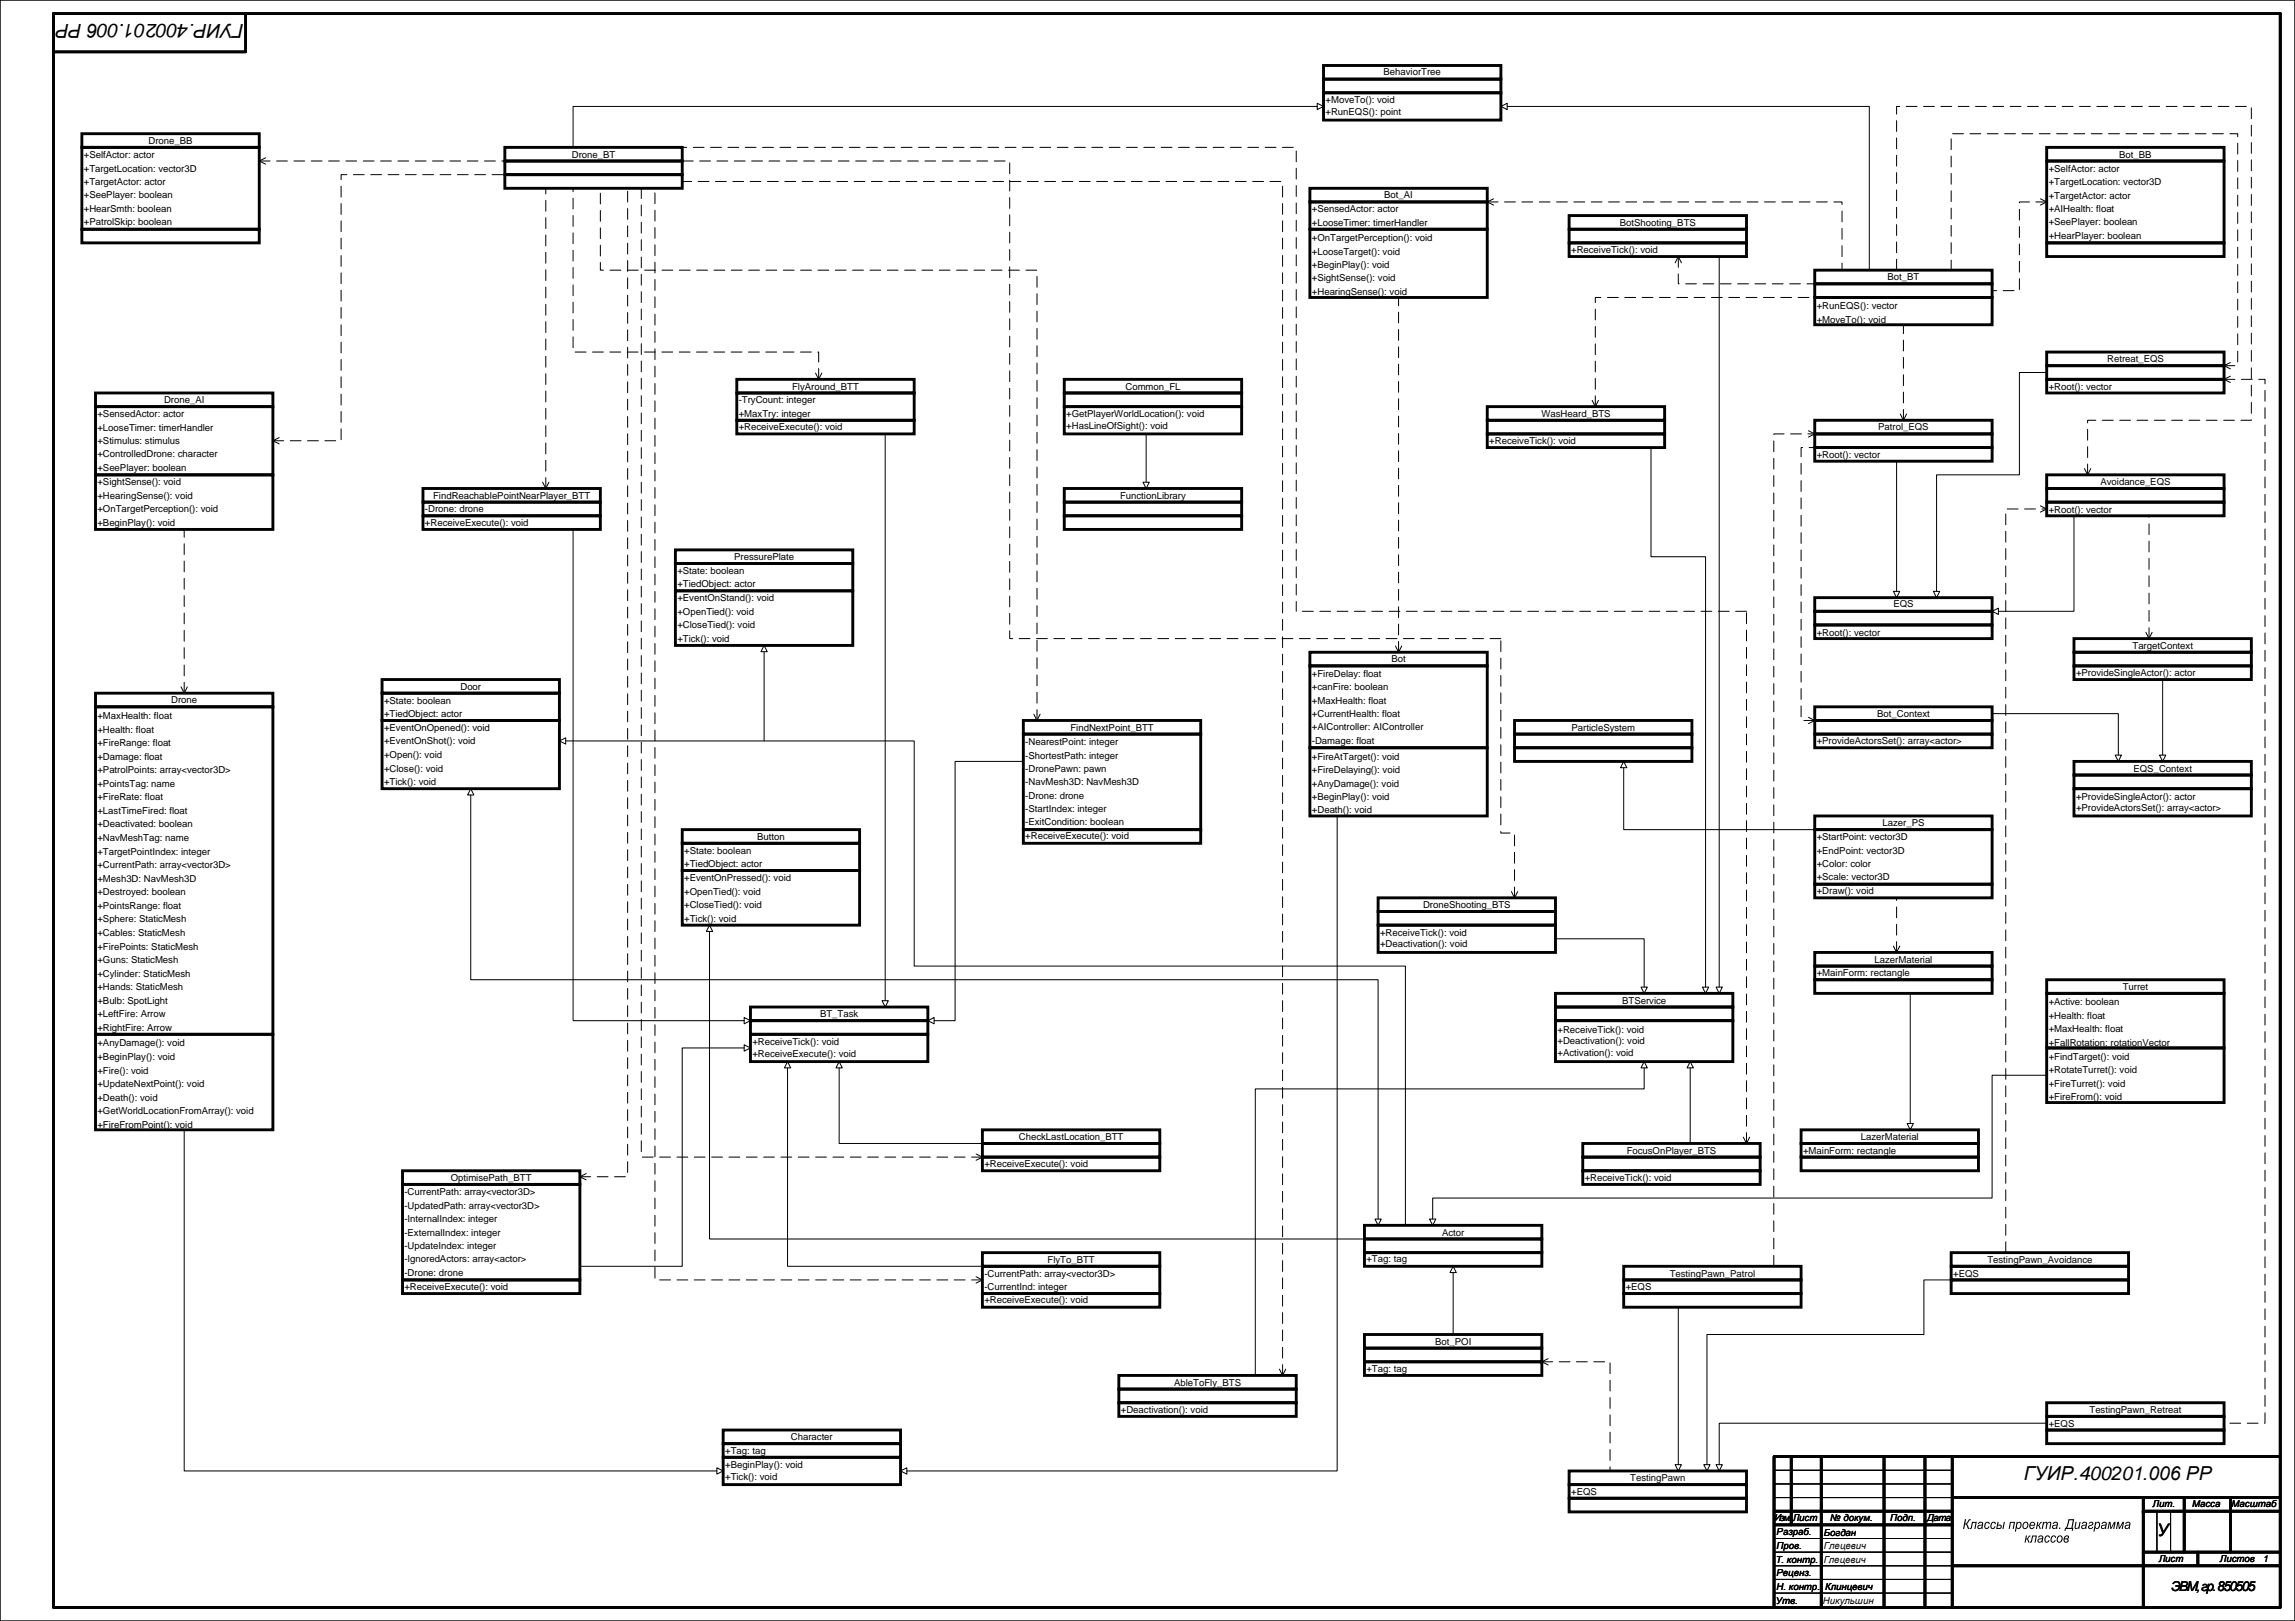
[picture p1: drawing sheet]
<svg xmlns="http://www.w3.org/2000/svg" width="841mm" height="594mm" viewBox="0 0 841 594" stroke-linecap="round" stroke-linejoin="round" font-family="sans-serif">
<defs><g id="words">
<g font-size="7.1">
<text x="89.4" y="8.9" transform="rotate(-180 89.4 8.9)">ГУИР.400201.006 РР</text>
<text x="741.7" y="542.2">ГУИР.400201.006 РР</text>
</g>
<text font-size="6.3" x="790.5" y="562.9">У</text>
<text font-size="5" x="795.6" y="583">ЭВМ, гр. 850505</text>
<g font-size="3.5">
<text x="507" y="27.6">BehaviorTree</text>
<text x="485.7" y="37.9">+MoveTo(): void</text>
<text x="485.7" y="42.1">+RunEQS(): point</text>
<text x="54.4" y="52.7">Drone_BB</text>
<text x="30.7" y="58">+SelfActor: actor</text>
<text x="209.5" y="57.7">Drone_BT</text>
<text x="776.6" y="57.7">Bot_BB</text>
<text x="30.7" y="62.9">+TargetLocation: vector3D</text>
<text x="750.7" y="63">+SelfActor: actor</text>
<text x="30.7" y="67.8">+TargetActor: actor</text>
<text x="750.7" y="67.9">+TargetLocation: vector3D</text>
<text x="30.7" y="72.7">+SeePlayer: boolean</text>
<text x="30.7" y="77.6">+HearSmth: boolean</text>
<text x="480.7" y="77.8">+SensedActor: actor</text>
<text x="507.3" y="72.7">Bot_AI</text>
<text x="750.7" y="72.8">+TargetActor: actor</text>
<text x="750.7" y="77.7">+AIHealth: float</text>
<text x="30.7" y="82.5">+PatrolSkip: boolean</text>
<text x="480.7" y="82.7">+LooseTimer: timerHandler</text>
<text x="593.6" y="82.7">BotShooting_BTS</text>
<text x="750.7" y="82.6">+SeePlayer: boolean</text>
<text x="480.7" y="88.4">+OnTargetPerception(): void</text>
<text x="750.7" y="87.5">+HearPlayer: boolean</text>
<text x="480.7" y="93.3">+LooseTarget(): void</text>
<text x="575.7" y="92.6">+ReceiveTick(): void</text>
<text x="480.7" y="98.2">+BeginPlay(): void</text>
<text x="480.7" y="103.1">+SightSense(): void</text>
<text x="480.7" y="108">+HearingSense(): void</text>
<text x="691.7" y="102.7">Bot_BT</text>
<text x="665.7" y="113.4">+RunEQS(): vector</text>
<text x="665.7" y="118.3">+MoveTo(): void</text>
<text x="772.1" y="132.7">Retreat_EQS</text>
<text x="290.3" y="142.7">FlyAround_BTT</text>
<text x="412.4" y="142.7">Common_FL</text>
<text x="750.7" y="142.9">+Root(): vector</text>
<text x="60.1" y="147.7">Drone_AI</text>
<text x="270.7" y="147.8">-TryCount: integer</text>
<text x="35.7" y="152.9">+SensedActor: actor</text>
<text x="270.7" y="152.7">+MaxTry: integer</text>
<text x="390.7" y="153">+GetPlayerWorldLocation(): void</text>
<text x="564.9" y="152.7">WasHeard_BTS</text>
<text x="35.7" y="157.8">+LooseTimer: timerHandler</text>
<text x="270.7" y="157.6">+ReceiveExecute(): void</text>
<text x="390.7" y="157.2">+HasLineOfSight(): void</text>
<text x="688.3" y="157.7">Patrol_EQS</text>
<text x="35.7" y="162.7">+Stimulus: stimulus</text>
<text x="35.7" y="167.6">+ControlledDrone: character</text>
<text x="545.7" y="162.6">+ReceiveTick(): void</text>
<text x="665.7" y="167.9">+Root(): vector</text>
<text x="35.7" y="172.5">+SeePlayer: boolean</text>
<text x="35.7" y="177.9">+SightSense(): void</text>
<text x="769.7" y="177.7">Avoidance_EQS</text>
<text x="35.7" y="182.8">+HearingSense(): void</text>
<text x="158.7" y="182.7">FindReachablePointNearPlayer_BTT</text>
<text x="410.5" y="182.7">FunctionLibrary</text>
<text x="35.7" y="187.7">+OnTargetPerception(): void</text>
<text x="155.7" y="187.7">-Drone: drone</text>
<text x="750.7" y="187.9">+Root(): vector</text>
<text x="35.7" y="192.6">+BeginPlay(): void</text>
<text x="155.7" y="192.6">+ReceiveExecute(): void</text>
<text x="269" y="205.2">PressurePlate</text>
<text x="248.2" y="210.3">+State: boolean</text>
<text x="248.2" y="215.2">+TiedObject: actor</text>
<text x="248.2" y="220.3">+EventOnStand(): void</text>
<text x="248.2" y="225.3">+OpenTied(): void</text>
<text x="693.8" y="222.6">EQS</text>
<text x="248.2" y="230.2">+CloseTied(): void</text>
<text x="665.7" y="232.9">+Root(): vector</text>
<text x="248.2" y="235.2">+Tick(): void</text>
<text x="781.4" y="237.7">TargetContext</text>
<text x="509.9" y="242.7">Bot</text>
<text x="480.7" y="248">+FireDelay: float</text>
<text x="760.7" y="247.6">+ProvideSingleActor(): actor</text>
<text x="62.7" y="257.7">Drone</text>
<text x="140.7" y="257.8">+State: boolean</text>
<text x="168.7" y="252.7">Door</text>
<text x="480.7" y="252.9">+canFire: boolean</text>
<text x="480.7" y="257.8">+MaxHealth: float</text>
<text x="35.7" y="263.4">+MaxHealth: float</text>
<text x="140.7" y="262.7">+TiedObject: actor</text>
<text x="480.7" y="262.7">+CurrentHealth: float</text>
<text x="687.9" y="262.7">Bot_Context</text>
<text x="35.7" y="268.4">+Health: float</text>
<text x="140.7" y="267.8">+EventOnOpened(): void</text>
<text x="392.3" y="267.7">FindNextPoint_BTT</text>
<text x="480.7" y="267.6">+AIController: AIController</text>
<text x="575.9" y="267.7">ParticleSystem</text>
<text x="35.7" y="273.4">+FireRange: float</text>
<text x="140.7" y="272.8">+EventOnShot(): void</text>
<text x="375.7" y="273">-NearestPoint: integer</text>
<text x="480.7" y="272.5">-Damage: float</text>
<text x="665.7" y="272.6">+ProvideActorsSet(): array&lt;actor&gt;</text>
<text x="35.7" y="278.4">+Damage: float</text>
<text x="140.7" y="277.8">+Open(): void</text>
<text x="375.7" y="277.9">-ShortestPath: integer</text>
<text x="480.7" y="278.4">+FireAtTarget(): void</text>
<text x="35.7" y="283.3">+PatrolPoints: array&lt;vector3D&gt;</text>
<text x="140.7" y="282.7">+Close(): void</text>
<text x="140.7" y="287.7">+Tick(): void</text>
<text x="375.7" y="282.8">-DronePawn: pawn</text>
<text x="375.7" y="287.7">-NavMesh3D: NavMesh3D</text>
<text x="480.7" y="283.3">+FireDelaying(): void</text>
<text x="781.8" y="282.7">EQS_Context</text>
<text x="35.7" y="288.3">+PointsTag: name</text>
<text x="35.7" y="293.3">+FireRate: float</text>
<text x="375.7" y="292.6">-Drone: drone</text>
<text x="480.7" y="288.2">+AnyDamage(): void</text>
<text x="480.7" y="293.1">+BeginPlay(): void</text>
<text x="760.7" y="293">+ProvideSingleActor(): actor</text>
<text x="35.7" y="298.2">+LastTimeFired: float</text>
<text x="375.7" y="297.5">-StartIndex: integer</text>
<text x="480.7" y="298">+Death(): void</text>
<text x="760.7" y="297.2">+ProvideActorsSet(): array&lt;actor&gt;</text>
<text x="35.7" y="303.2">+Deactivated: boolean</text>
<text x="375.7" y="302.4">-ExitCondition: boolean</text>
<text x="689.8" y="302.7">Lazer_PS</text>
<text x="35.7" y="308.2">+NavMeshTag: name</text>
<text x="277.5" y="307.7">Button</text>
<text x="375.7" y="307.6">+ReceiveExecute(): void</text>
<text x="665.7" y="307.9">+StartPoint: vector3D</text>
<text x="35.7" y="313.2">+TargetPointIndex: integer</text>
<text x="250.7" y="312.8">+State: boolean</text>
<text x="250.7" y="317.7">+TiedObject: actor</text>
<text x="665.7" y="312.8">+EndPoint: vector3D</text>
<text x="665.7" y="317.7">+Color: color</text>
<text x="35.7" y="318.1">+CurrentPath: array&lt;vector3D&gt;</text>
<text x="35.7" y="323.1">+Mesh3D: NavMesh3D</text>
<text x="250.7" y="322.8">+EventOnPressed(): void</text>
<text x="665.7" y="322.6">+Scale: vector3D</text>
<text x="35.7" y="328.1">+Destroyed: boolean</text>
<text x="250.7" y="327.8">+OpenTied(): void</text>
<text x="665.7" y="327.6">+Draw(): void</text>
<text x="35.7" y="333">+PointsRange: float</text>
<text x="250.7" y="332.7">+CloseTied(): void</text>
<text x="521.5" y="332.7">DroneShooting_BTS</text>
<text x="35.7" y="338">+Sphere: StaticMesh</text>
<text x="250.7" y="337.7">+Tick(): void</text>
<text x="35.7" y="343">+Cables: StaticMesh</text>
<text x="35.7" y="347.9">+FirePoints: StaticMesh</text>
<text x="505.7" y="343">+ReceiveTick(): void</text>
<text x="505.7" y="347.2">+Deactivation(): void</text>
<text x="35.7" y="352.9">+Guns: StaticMesh</text>
<text x="686.9" y="352.7">LazerMaterial</text>
<text x="35.7" y="357.9">+Cylinder: StaticMesh</text>
<text x="665.7" y="357.8">+MainForm: rectangle</text>
<text x="35.7" y="362.9">+Hands: StaticMesh</text>
<text x="777.9" y="362.7">Turret</text>
<text x="35.7" y="367.8">+Bulb: SpotLight</text>
<text x="594.5" y="367.7">BTService</text>
<text x="750.7" y="368.4">+Active: boolean</text>
<text x="35.7" y="372.8">+LeftFire: Arrow</text>
<text x="35.7" y="377.8">+RightFire: Arrow</text>
<text x="300.5" y="372.7">BT_Task</text>
<text x="750.7" y="373.3">+Health: float</text>
<text x="35.7" y="383.5">+AnyDamage(): void</text>
<text x="275.7" y="383">+ReceiveTick(): void</text>
<text x="570.7" y="378.4">+ReceiveTick(): void</text>
<text x="570.7" y="382.6">+Deactivation(): void</text>
<text x="750.7" y="378.2">+MaxHealth: float</text>
<text x="750.7" y="383.1">+FallRotation: rotationVector</text>
<text x="35.7" y="388.4">+BeginPlay(): void</text>
<text x="275.7" y="387.2">+ReceiveExecute(): void</text>
<text x="570.7" y="386.8">+Activation(): void</text>
<text x="750.7" y="388.4">+FindTarget(): void</text>
<text x="35.7" y="393.4">+Fire(): void</text>
<text x="750.7" y="393.3">+RotateTurret(): void</text>
<text x="35.7" y="398.4">+UpdateNextPoint(): void</text>
<text x="750.7" y="398.2">+FireTurret(): void</text>
<text x="35.7" y="403.3">+Death(): void</text>
<text x="750.7" y="403.1">+FireFrom(): void</text>
<text x="35.7" y="408.3">+GetWorldLocationFromArray(): void</text>
<text x="35.7" y="413.3">+FireFromPoint(): void</text>
<text x="373.4" y="417.8">CheckLastLocation_BTT</text>
<text x="681.9" y="417.8">LazerMaterial</text>
<text x="596.1" y="422.7">FocusOnPlayer_BTS</text>
<text x="660.7" y="422.7">+MainForm: rectangle</text>
<text x="360.7" y="427.6">+ReceiveExecute(): void</text>
<text x="165.2" y="432.8">OptimisePath_BTT</text>
<text x="580.7" y="432.6">+ReceiveTick(): void</text>
<text x="148.2" y="438.1">-CurrentPath: array&lt;vector3D&gt;</text>
<text x="148.2" y="443">-UpdatedPath: array&lt;vector3D&gt;</text>
<text x="148.2" y="447.9">-InternalIndex: integer</text>
<text x="148.2" y="452.8">-ExternalIndex: integer</text>
<text x="528.4" y="452.8">Actor</text>
<text x="148.2" y="457.7">-UpdateIndex: integer</text>
<text x="148.2" y="462.6">-IgnoredActors: array&lt;actor&gt;</text>
<text x="148.2" y="467.5">-Drone: drone</text>
<text x="360.7" y="467.8">-CurrentPath: array&lt;vector3D&gt;</text>
<text x="383.9" y="462.8">FlyTo_BTT</text>
<text x="500.7" y="462.6">+Tag: tag</text>
<text x="611.9" y="467.8">TestingPawn_Patrol</text>
<text x="715.7" y="467.8">+EQS</text>
<text x="728.3" y="462.8">TestingPawn_Avoidance</text>
<text x="148.2" y="472.6">+ReceiveExecute(): void</text>
<text x="360.7" y="472.7">-CurrentInd: integer</text>
<text x="595.7" y="472.8">+EQS</text>
<text x="360.7" y="477.6">+ReceiveExecute(): void</text>
<text x="525.9" y="492.8">Bot_POI</text>
<text x="500.7" y="502.6">+Tag: tag</text>
<text x="430.3" y="507.8">AbleToFly_BTS</text>
<text x="410.7" y="517.6">+Deactivation(): void</text>
<text x="765.7" y="517.8">TestingPawn_Retreat</text>
<text x="289.8" y="527.8">Character</text>
<text x="750.7" y="522.8">+EQS</text>
<text x="265.7" y="532.8">+Tag: tag</text>
<text x="265.7" y="538">+BeginPlay(): void</text>
<text x="265.7" y="542.2">+Tick(): void</text>
<text x="597.4" y="542.8">TestingPawn</text>
<text x="575.7" y="547.8">+EQS</text>
<text x="650.3" y="557.4">Изм.</text>
<text x="656.9" y="557.5">Лист</text>
<text x="670.7" y="557.4">№ докум.</text>
<text x="692.7" y="557.5">Подп.</text>
<text x="706.2" y="557.4">Дата</text>
<text x="788.8" y="552.3">Лит.</text>
<text x="803.3" y="552.3">Масса</text>
<text x="817.7" y="552.3">Масштаб</text>
<text x="651" y="562.5">Разраб.</text>
<text x="668.4" y="562.8">Богдан</text>
<text x="651" y="567.5">Пров.</text>
<text x="668.4" y="567.6">Глецевич</text>
<text x="650.7" y="572.6">Т. контр.</text>
<text x="668.3" y="572.6">Глецевич</text>
<text x="791" y="572.3">Лист</text>
<text x="813.4" y="572.3">Листов</text>
<text x="829.2" y="572.4">1</text>
<text x="651" y="577.5">Реценз.</text>
<text x="650.8" y="587.6">Утв.</text>
<text x="651" y="582.5">Н. контр.</text>
<text x="668" y="587.6">Никульшин</text>
<text x="668.8" y="582.6">Клинцевич</text>
</g>
</g></defs>
<g fill="none" stroke="#000" stroke-width=".37">
<path d="M0 0h841v594h-841zM482.7 37.8l2.3 1.2-2.3 1.2zM482.7 39h-272.7v15M550 39l2.3-1.2v2.4zM552.3 39h132.7v60M97.3 57.8l-2.3 1.2 2.3 1.2M547.3 72.8l-2.3 1.2 2.3 1.2M747.7 72.8l2.3 1.2-2.3 1.2M613.8 96.3l1.2-2.3 1.2 2.3M630 94v267.7M298.8 136.7l1.2 2.3 1.2-2.3M750 136.5h-10v37.5h-30.4v42.7"/>
<path d="M817.3 132.8l-2.3 1.2 2.3 1.2M817.3 137.8l-2.3 1.2 2.3 1.2M324.4 159v207.7M420 159v17.7M583.4 146.7l1.2 2.3 1.1-2.3M662.7 157.8l2.3 1.2-2.3 1.2M696.3 151.7l1.2 2.3 1.2-2.3M102.3 160.3l-2.3 1.2 2.3 1.2M198.8 176.7l1.2 2.3 1.2-2.3M418.8 176.7h2.4l-1.2 2.3zM605 164v40h20v157.7M695 169v47.7"/>
<path d="M763.8 171.7l1.2 2.3 1.2-2.3M210 194v180h62.7M747.7 185.3l2.3 1.2-2.3 1.2M750 189h10v35h-27.7M693.8 216.7h2.4l-1.2 2.3zM708.5 216.7h2.3l-1.2 2.3zM280 236.5l1.2 2.3h-2.4zM280 238.8v32.7M511.3 236.7l1.2 2.3 1.2-2.3M730 224l2.3-1.2v2.4zM786.3 231.7l1.2 2.3 1.2-2.3M66.3 251.7l1.2 2.3 1.2-2.3"/>
<path d="M792.5 249v27.7M205 271.5l2.3-1.2v2.4zM207.3 271.5h127.7v82.5h180v95M375 279h-25v95h-7.7M378.8 261.7l1.2 2.3 1.2-2.3M595 279l1.2 2.3h-2.4zM662.7 262.8l2.3 1.2-2.3 1.2M730 261.5h46.2v15.2M775.1 276.7h2.3l-1.2 2.3zM791.3 276.7h2.4l-1.2 2.3zM172.5 289l1.2 2.3h-2.4zM172.5 291.3v67.7h332.5v87.7"/>
<path d="M490 299v240h-157.7M595 281.3v22.7h70M260 339l1.2 2.3h-2.4zM553.8 326.7l1.2 2.3 1.2-2.3M260 341.3v112.7h240M570 344h32.5v17.7M693.8 346.7l1.2 2.3 1.2-2.3M272.7 372.8l2.3 1.2-2.3 1.2zM323.2 366.7h2.3l-1.1 2.3zM340 374l2.3-1.2v2.4zM601.3 361.7h2.4l-1.2 2.3zM623.8 361.7h2.4l-1.2 2.3z"/>
<path d="M628.8 361.7h2.4l-1.2 2.3zM700 364v47.7M272.7 382.8l2.3 1.2-2.3 1.2zM272.7 384h-22.7v80h-37.5M288.6 389l1.1 2.3h-2.3zM288.6 391.3v72.7h71.4M307.5 389l1.2 2.3h-2.4zM307.5 391.3v27.7h52.5M602.5 389l1.2 2.3h-2.4zM602.5 391.3v7.7h-142.5v105M619.4 389l1.1 2.3h-2.3zM619.4 391.3v27.7"/>
<path d="M750 394h-20v45h-205v7.7M67.5 414v125h195.2M638.8 416.7l1.2 2.3 1.2-2.3M698.8 411.7h2.4l-1.2 2.3zM214.8 430l-2.3 1.2 2.3 1.1M357.7 422.8l2.3 1.2-2.3 1.2M503.8 446.7h2.4l-1.2 2.3zM523.8 446.7h2.4l-1.2 2.3zM357.7 467.8l2.3 1.2-2.3 1.2M532.5 464l1.2 2.3h-2.4zM532.5 466.3v22.7M615 479v57.7"/>
<path d="M715 469h-10v20h-79.5v47.7M567.3 497.8l-2.3 1.2 2.3 1.2M468.8 501.7l1.2 2.3 1.2-2.3M262.7 537.8l2.3 1.2-2.3 1.2zM330 539l2.3-1.2v2.4zM613.8 536.7h2.4l-1.2 2.3zM624.3 536.7h2.4l-1.2 2.3zM628.8 536.7h2.4l-1.2 2.3zM650.4 538.8h65M750 521.5h-120v15.2M650.4 543.8h65M650.4 548.7h65"/>
<path d="M790.4 553.7v15.1M795.4 553.7v15.1M650.4 563.7h65M650.4 568.8h65M650.4 573.8h65M650.4 578.7h65M650.4 583.7h65"/>
</g>
<g fill="none" stroke="#000" stroke-width="1">
<path d="M19.6 14v-9h816v583.7M19.6 5v578.7M90 5v14h-70M650.1 533.7v55.1M650.4 533.7h185M656.4 534.3v24.4M667.4 533.7v55.1M690.4 533.7v55.1M705.4 533.7v55.1M715.4 533.7v55.1M650.4 553.7h65M650.4 558.7h65"/>
<path d="M715.4 548.7h120M785.4 548.7v40.1M785.4 553.7h50M800.4 548.7v20.1M817.4 548.7v20.1M715.4 573.8h120M785.4 568.8h50M805.4 568.8v5M19.6 584v5h816"/>
</g>
<g fill="none" stroke="#000" stroke-width="1.1">
<path d="M485 24h65v5h-65zM485 29h65v5h-65zM485 34h65v10h-65zM30 49h65v5h-65zM30 54h65v30h-65zM185 54h65v5h-65zM185 59h65v5h-65zM750 54h65v5h-65zM750 59h65v30h-65zM185 64h65v5h-65zM480 69h65v5h-65zM480 74h65v10h-65z"/>
<path d="M575 79h65v5h-65zM30 84h65v5h-65zM480 84h65v25h-65zM575 84h65v5h-65zM575 89h65v5h-65zM665 99h65v5h-65zM750 89h65v5h-65zM665 104h65v5h-65zM665 109h65v10h-65zM270 139h65v5h-65zM390 139h65v5h-65zM750 129h65v5h-65z"/>
<path d="M750 134h65v5h-65zM750 139h65v5h-65zM35 144h65v5h-65zM35 149h65v25h-65zM270 144h65v10h-65zM270 154h65v5h-65zM390 144h65v5h-65zM390 149h65v10h-65zM545 149h65v5h-65zM545 154h65v5h-65zM545 159h65v5h-65zM665 154h65v5h-65z"/>
<path d="M665 159h65v5h-65zM35 174h65v20h-65zM155 179h65v5h-65zM390 179h65v5h-65zM665 164h65v5h-65zM750 174h65v5h-65zM750 179h65v5h-65zM155 184h65v5h-65zM155 189h65v5h-65zM390 184h65v5h-65zM390 189h65v5h-65zM750 184h65v5h-65z"/>
<path d="M247.5 201.5h65v5h-65zM247.5 206.5h65v10h-65zM247.5 216.5h65v20h-65zM665 219h65v5h-65zM480 239h65v5h-65zM665 224h65v5h-65zM665 229h65v5h-65zM760 234h65v5h-65zM760 239h65v5h-65zM35 254h65v5h-65zM35 259h65v120h-65zM140 249h65v5h-65z"/>
<path d="M140 254h65v10h-65zM480 244h65v30h-65zM665 259h65v5h-65zM760 244h65v5h-65zM140 264h65v25h-65zM375 264h65v5h-65zM375 269h65v35h-65zM480 274h65v25h-65zM555 264h65v5h-65zM555 269h65v5h-65zM555 274h65v5h-65zM665 264h65v5h-65z"/>
<path d="M665 269h65v5h-65zM760 279h65v5h-65zM665 299h65v5h-65zM760 284h65v5h-65zM760 289h65v10h-65zM250 304h65v5h-65zM250 309h65v10h-65zM250 319h65v20h-65zM375 304h65v5h-65zM665 304h65v20h-65zM505 329h65v5h-65zM505 334h65v5h-65z"/>
<path d="M505 339h65v10h-65zM665 324h65v5h-65zM665 349h65v5h-65zM665 354h65v5h-65zM665 359h65v5h-65zM750 359h65v5h-65zM35 379h65v35h-65zM275 369h65v5h-65zM275 374h65v5h-65zM275 379h65v10h-65zM570 364h65v5h-65zM570 369h65v5h-65z"/>
<path d="M570 374h65v15h-65zM750 364h65v20h-65zM750 384h65v20h-65zM360 414h65v5h-65zM360 419h65v5h-65zM580 419h65v5h-65zM660 414h65v5h-65zM660 419h65v5h-65zM147.5 429h65v5h-65zM147.5 434h65v35h-65zM360 424h65v5h-65zM580 424h65v5h-65z"/>
<path d="M580 429h65v5h-65zM660 424h65v5h-65zM360 459h65v5h-65zM500 449h65v5h-65zM500 454h65v5h-65zM500 459h65v5h-65zM715 459h65v5h-65zM147.5 469h65v5h-65zM360 464h65v10h-65zM360 474h65v5h-65zM595 464h65v5h-65zM595 469h65v5h-65z"/>
<path d="M595 474h65v5h-65zM715 464h65v5h-65zM715 469h65v5h-65zM500 489h65v5h-65zM500 494h65v5h-65zM500 499h65v5h-65zM410 504h65v5h-65zM410 509h65v5h-65zM410 514h65v5h-65zM750 514h65v5h-65zM750 519h65v5h-65zM265 524h65v5h-65z"/>
<path d="M265 529h65v5h-65zM265 534h65v10h-65zM575 539h65v5h-65zM750 524h65v5h-65zM575 544h65v5h-65zM575 549h65v5h-65z"/>
</g>
<g fill="none" stroke="#000" stroke-width=".37" stroke-dasharray="4 2.4">
<path d="M95 59h90M235 54h240v170M545 74h130v25M750 74h-10v32.5h-10M615 94v10h50M300 139v-10h-90v-60M815 134h5v-85h-105v50M815 139h15v382.5h-15M584.6 149v-40h80.4M697.5 154v-35M100 161.5h25v-97.5h60M200 179v-110"/>
<path d="M765 174v-20h60v-115h-130v60h15M460 234h-90v-175h-120M512.5 239v-130M550 234h-90M640 224h-165M787.5 234v-45M67.5 254v-60M380 264v-165h-160v-30M665 264h-5v-100h5M555 329v-23.7h-5v-71.3M695 349v-20M640 419v-195"/>
<path d="M212.5 431.2h17.5v-362.2M360 424h-125v-355M735 459v-272.5h15M360 469h-120v-400M650 464v-305h15M565 499h25v40M470 504v-437.5h-220"/>
</g>
<g fill="#000">
<path d="M720 556.7h.5l-.3 1.5 .4-.1 .9-1.3 .7-.1-.1 .4h-.4l-.4 .7a.79 .79 0 0 0-.5 .7 .79 .79 0 0 0 .5 .7l.3 1h-.5l-.5-1.3-.5-.3-.3 1.6h-.5zM722.6 557.7h1.8l-.5 2.5h-.4l.4-2.2h-.9l-.5 2-.8 .2 .1-.3 .4-.2zM725 558a.92 .92 0 0 1 1.2-.4 .92 .92 0 0 1 .5 1.2l-.2 1.4h-.4v-.3a.85 .85 0 0 1-1.2 .3 .85 .85 0 0 1-.3-1.1 .85 .85 0 0 1 1.2-.4l.5-.1a.56 .56 0 0 0-.5-.7 .56 .56 0 0 0-.6 .5h-.4zM725.1 559.2a.57 .57 0 0 0 .4 .9 .57 .57 0 0 0 .6-.7l.1-.5zM727.5 558a.89 .89 0 0 1 1-.4 .89 .89 0 0 1 .7 .9h-.4a.64 .64 0 0 0-.8-.5 .64 .64 0 0 0-.4 .9 .63 .63 0 0 0 .2 1 .63 .63 0 0 0 .8-.6l.4 .1a1.01 1.01 0 0 1-1.3 .9 1.01 1.01 0 0 1-.5-1.6zM729.8 558a.89 .89 0 0 1 1-.4 .89 .89 0 0 1 .6 .9h-.4a.64 .64 0 0 0-.8-.5 .64 .64 0 0 0-.4 .9 .63 .63 0 0 0 .2 1 .63 .63 0 0 0 .9-.6l.4 .1a1.01 1.01 0 0 1-1.4 .9 1.01 1.01 0 0 1-.5-1.6zM734.3 557.7h.4l-.5 2.5h-.4zM732 557.7h.4l-.2 1a.88 .88 0 0 1 1.3 .5 .88 .88 0 0 1-1 1h-1zM732.1 559l-.2 .9h.6a.48 .48 0 0 0 .7-.4 .48 .48 0 0 0-.6-.5zM736.6 557.7h1.8l-.5 2.5h-.4l.5-2.2h-1.1l-.4 2.2h-.4zM739 557.7h.4l-.1 .3a.86 .86 0 0 1 1.2-.3 .86 .86 0 0 1 .3 1.2l-.3 .9a.83 .83 0 0 1-.7 .5 .83 .83 0 0 1-.8-.5l-.3 1.4h-.4zM739.5 558.2l-.4 .7a.64 .64 0 0 0 .4 1 .64 .64 0 0 0 .8-.7 .67 .67 0 0 0 .1-.9 .67 .67 0 0 0-.9-.1zM741.7 557.8a1.12 1.12 0 0 1 1.5 .2 1.12 1.12 0 0 1-.1 1.5 1.14 1.14 0 0 1-1.7 .6 1.14 1.14 0 0 1-.1-1.8zM741.9 558.2a.89 .89 0 0 0-.5 1 .89 .89 0 0 0 1 .6l.1-.1a.86 .86 0 0 0 .5-1.1 .86 .86 0 0 0-1.1-.4zM744.1 557.9a1.01 1.01 0 0 1 1.3-.1 1.01 1.01 0 0 1 .3 1.3h-1.7a.63 .63 0 0 0 .5 .9 .63 .63 0 0 0 .7-.6h.4a1.1 1.1 0 0 1-1.6 .8 1.1 1.1 0 0 1-.2-1.8zM744.4 558.1l-.3 .6h1.3a.58 .58 0 0 0-.3-.7 .58 .58 0 0 0-.7 .1zM746.6 557.7h.4l-.2 1.1 .9-1 .6-.1-1.1 1.2 .6 1.3h-.4l-.3-1-.4-.2-.3 1.2h-.3zM748.7 557.7h.4l-.1 .4a.71 .71 0 0 1 .6-.5 .71 .71 0 0 1 .7 .5 .71 .71 0 0 1 .9-.5 .71 .71 0 0 1 .4 1l-.3 1.6h-.4l.3-1.7a.38 .38 0 0 0 0-.5 .38 .38 0 0 0-.6 .1l-.3 .4-.4 1.7h-.4l.4-1.7a.36 .36 0 0 0-.1-.5 .36 .36 0 0 0-.5 .1l-.4 .5-.3 1.6h-.4zM752.4 558a.92 .92 0 0 1 1.2-.4 .92 .92 0 0 1 .5 1.2l-.2 1.4h-.4v-.3a.85 .85 0 0 1-1.2 .3 .85 .85 0 0 1-.3-1.1 .85 .85 0 0 1 1.1-.4l.6-.1a.56 .56 0 0 0-.5-.7 .56 .56 0 0 0-.6 .5h-.4zM752.5 559.2a.57 .57 0 0 0 .4 .9 .57 .57 0 0 0 .6-.7l.1-.5zM754.6 559.7h.5l-.1 .5h-.5zM758 556.7h2.1l-.6 3.1h.3l-.2 1.2h-.4l.1-.8h-2.3l-.1 .8h-.4l.2-1.2h.3l.5-1.1zM758.3 557.1l-.8 2.7h1.6l.5-2.7zM760.6 557.7h.4l-.4 1.6a.52 .52 0 0 0 .5 .7 .52 .52 0 0 0 .5-.6l.4-1.7h.4l-.5 2.5h-.3l.1-.4a.77 .77 0 0 1-1.1 .5 .77 .77 0 0 1-.3-1.1zM763.1 558a.92 .92 0 0 1 1.2-.4 .92 .92 0 0 1 .4 1.2l-.1 1.4h-.4l-.1-.3a.85 .85 0 0 1-1.1 .3 .85 .85 0 0 1-.3-1.1 .85 .85 0 0 1 1.1-.4l.5-.1a.56 .56 0 0 0-.4-.7 .56 .56 0 0 0-.7 .5h-.4zM763.2 559.2a.57 .57 0 0 0 .3 .9 .57 .57 0 0 0 .7-.7l.1-.5zM765.7 557.8a.83 .83 0 0 1 1.4 .4 .83 .83 0 0 1-1.1 1 .45 .45 0 0 0-.4 .5 .45 .45 0 0 0 .6 .3l.5-.6 .4 .1a.91 .91 0 0 1-1.2 .9 .91 .91 0 0 1-.5-1.3l.2-.2a.72 .72 0 0 0 1-.8l-1.2 .2zM767.8 557.7h.4l-.1 .3a.86 .86 0 0 1 1.2-.3 .86 .86 0 0 1 .3 1.2l-.3 .9a.83 .83 0 0 1-.8 .5 .83 .83 0 0 1-.7-.5l-.3 1.4h-.4zM768.3 558.2l-.4 .7a.64 .64 0 0 0 .4 1 .64 .64 0 0 0 .8-.7 .67 .67 0 0 0 .1-.9 .67 .67 0 0 0-.9-.1zM770.3 558a.92 .92 0 0 1 1.2-.4 .92 .92 0 0 1 .5 1.2l-.2 1.4h-.4v-.3a.85 .85 0 0 1-1.2 .3 .85 .85 0 0 1-.3-1.1 .85 .85 0 0 1 1.2-.4l.5-.1a.56 .56 0 0 0-.5-.7 .56 .56 0 0 0-.6 .5h-.4zM770.4 559.2a.57 .57 0 0 0 .4 .9 .57 .57 0 0 0 .6-.7l.1-.5zM772.8 557.7h.6l.2 2 1.1-2h.6l-.5 2.5h-.4l.4-2-1.1 2h-.4l-.2-2.1-.4 2.1h-.4zM775.9 557.7h.6l.2 2 1.1-2h.6l-.5 2.5h-.4l.4-2-1.1 2h-.4l-.2-2.1-.4 2.1h-.4zM779 558a.92 .92 0 0 1 1.2-.4 .92 .92 0 0 1 .5 1.2l-.2 1.4h-.4v-.3a.85 .85 0 0 1-1.2 .3 .85 .85 0 0 1-.3-1.1 .85 .85 0 0 1 1.1-.4l.6-.1a.56 .56 0 0 0-.5-.7 .56 .56 0 0 0-.6 .5h-.4zM779.1 559.2a.57 .57 0 0 0 .4 .9 .57 .57 0 0 0 .6-.7l.1-.5z"/>
<path d="M742.4 562.7h.4l-.2 1.1 .9-1 .6-.1-1.1 1.2 .7 1.3h-.4l-.4-1-.4-.2-.2 1.2h-.4zM744.7 562.7h1.7l-.5 2.5h-.4l.5-2.2h-1l-.4 2-.8 .2v-.3l.4-.2zM747.1 563a.92 .92 0 0 1 1.1-.4 .92 .92 0 0 1 .5 1.2l-.1 1.4h-.4l-.1-.3a.85 .85 0 0 1-1.1 .3 .85 .85 0 0 1-.3-1.1 .85 .85 0 0 1 1.1-.4l.5-.1a.56 .56 0 0 0-.4-.7 .56 .56 0 0 0-.7 .5h-.4zM747.2 564.2a.57 .57 0 0 0 .3 .9 .57 .57 0 0 0 .7-.7l.1-.5zM749.6 563a.89 .89 0 0 1 1-.4 .89 .89 0 0 1 .6 .9h-.4a.64 .64 0 0 0-.8-.5 .64 .64 0 0 0-.4 .9 .63 .63 0 0 0 .2 1 .63 .63 0 0 0 .9-.6l.4 .1a1.01 1.01 0 0 1-1.4 .9 1.01 1.01 0 0 1-.5-1.6zM751.8 563a.89 .89 0 0 1 1-.4 .89 .89 0 0 1 .6 .9h-.4a.64 .64 0 0 0-.8-.5 .64 .64 0 0 0-.4 .9 .63 .63 0 0 0 .2 1 .63 .63 0 0 0 .9-.6l.4 .1a1.01 1.01 0 0 1-1.4 .9 1.01 1.01 0 0 1-.4-1.6zM754.2 562.8a1.12 1.12 0 0 1 1.5 .2 1.12 1.12 0 0 1 0 1.5 1.14 1.14 0 0 1-1.7 .6 1.14 1.14 0 0 1-.1-1.8zM754.4 563.2a.89 .89 0 0 0-.4 1 .89 .89 0 0 0 1 .6l.1-.1a.86 .86 0 0 0 .4-1.1 .86 .86 0 0 0-1.1-.4zM756.7 562.9a.77 .77 0 0 1 1.1-.3 .77 .77 0 0 1 .2 1.2l-.4 .1a.87 .87 0 0 1-.3 1.4 .87 .87 0 0 1-1.1-.8v-.9zM756.9 563.2l-.1 .5a.62 .62 0 0 0 .7 0 .62 .62 0 0 0 .2-.7zM756.6 564.1v.1a.52 .52 0 0 0 0 .7 .52 .52 0 0 0 .8-.1 .52 .52 0 0 0-.1-.7z"/>
</g>
<use href="#words"/>
</svg>
